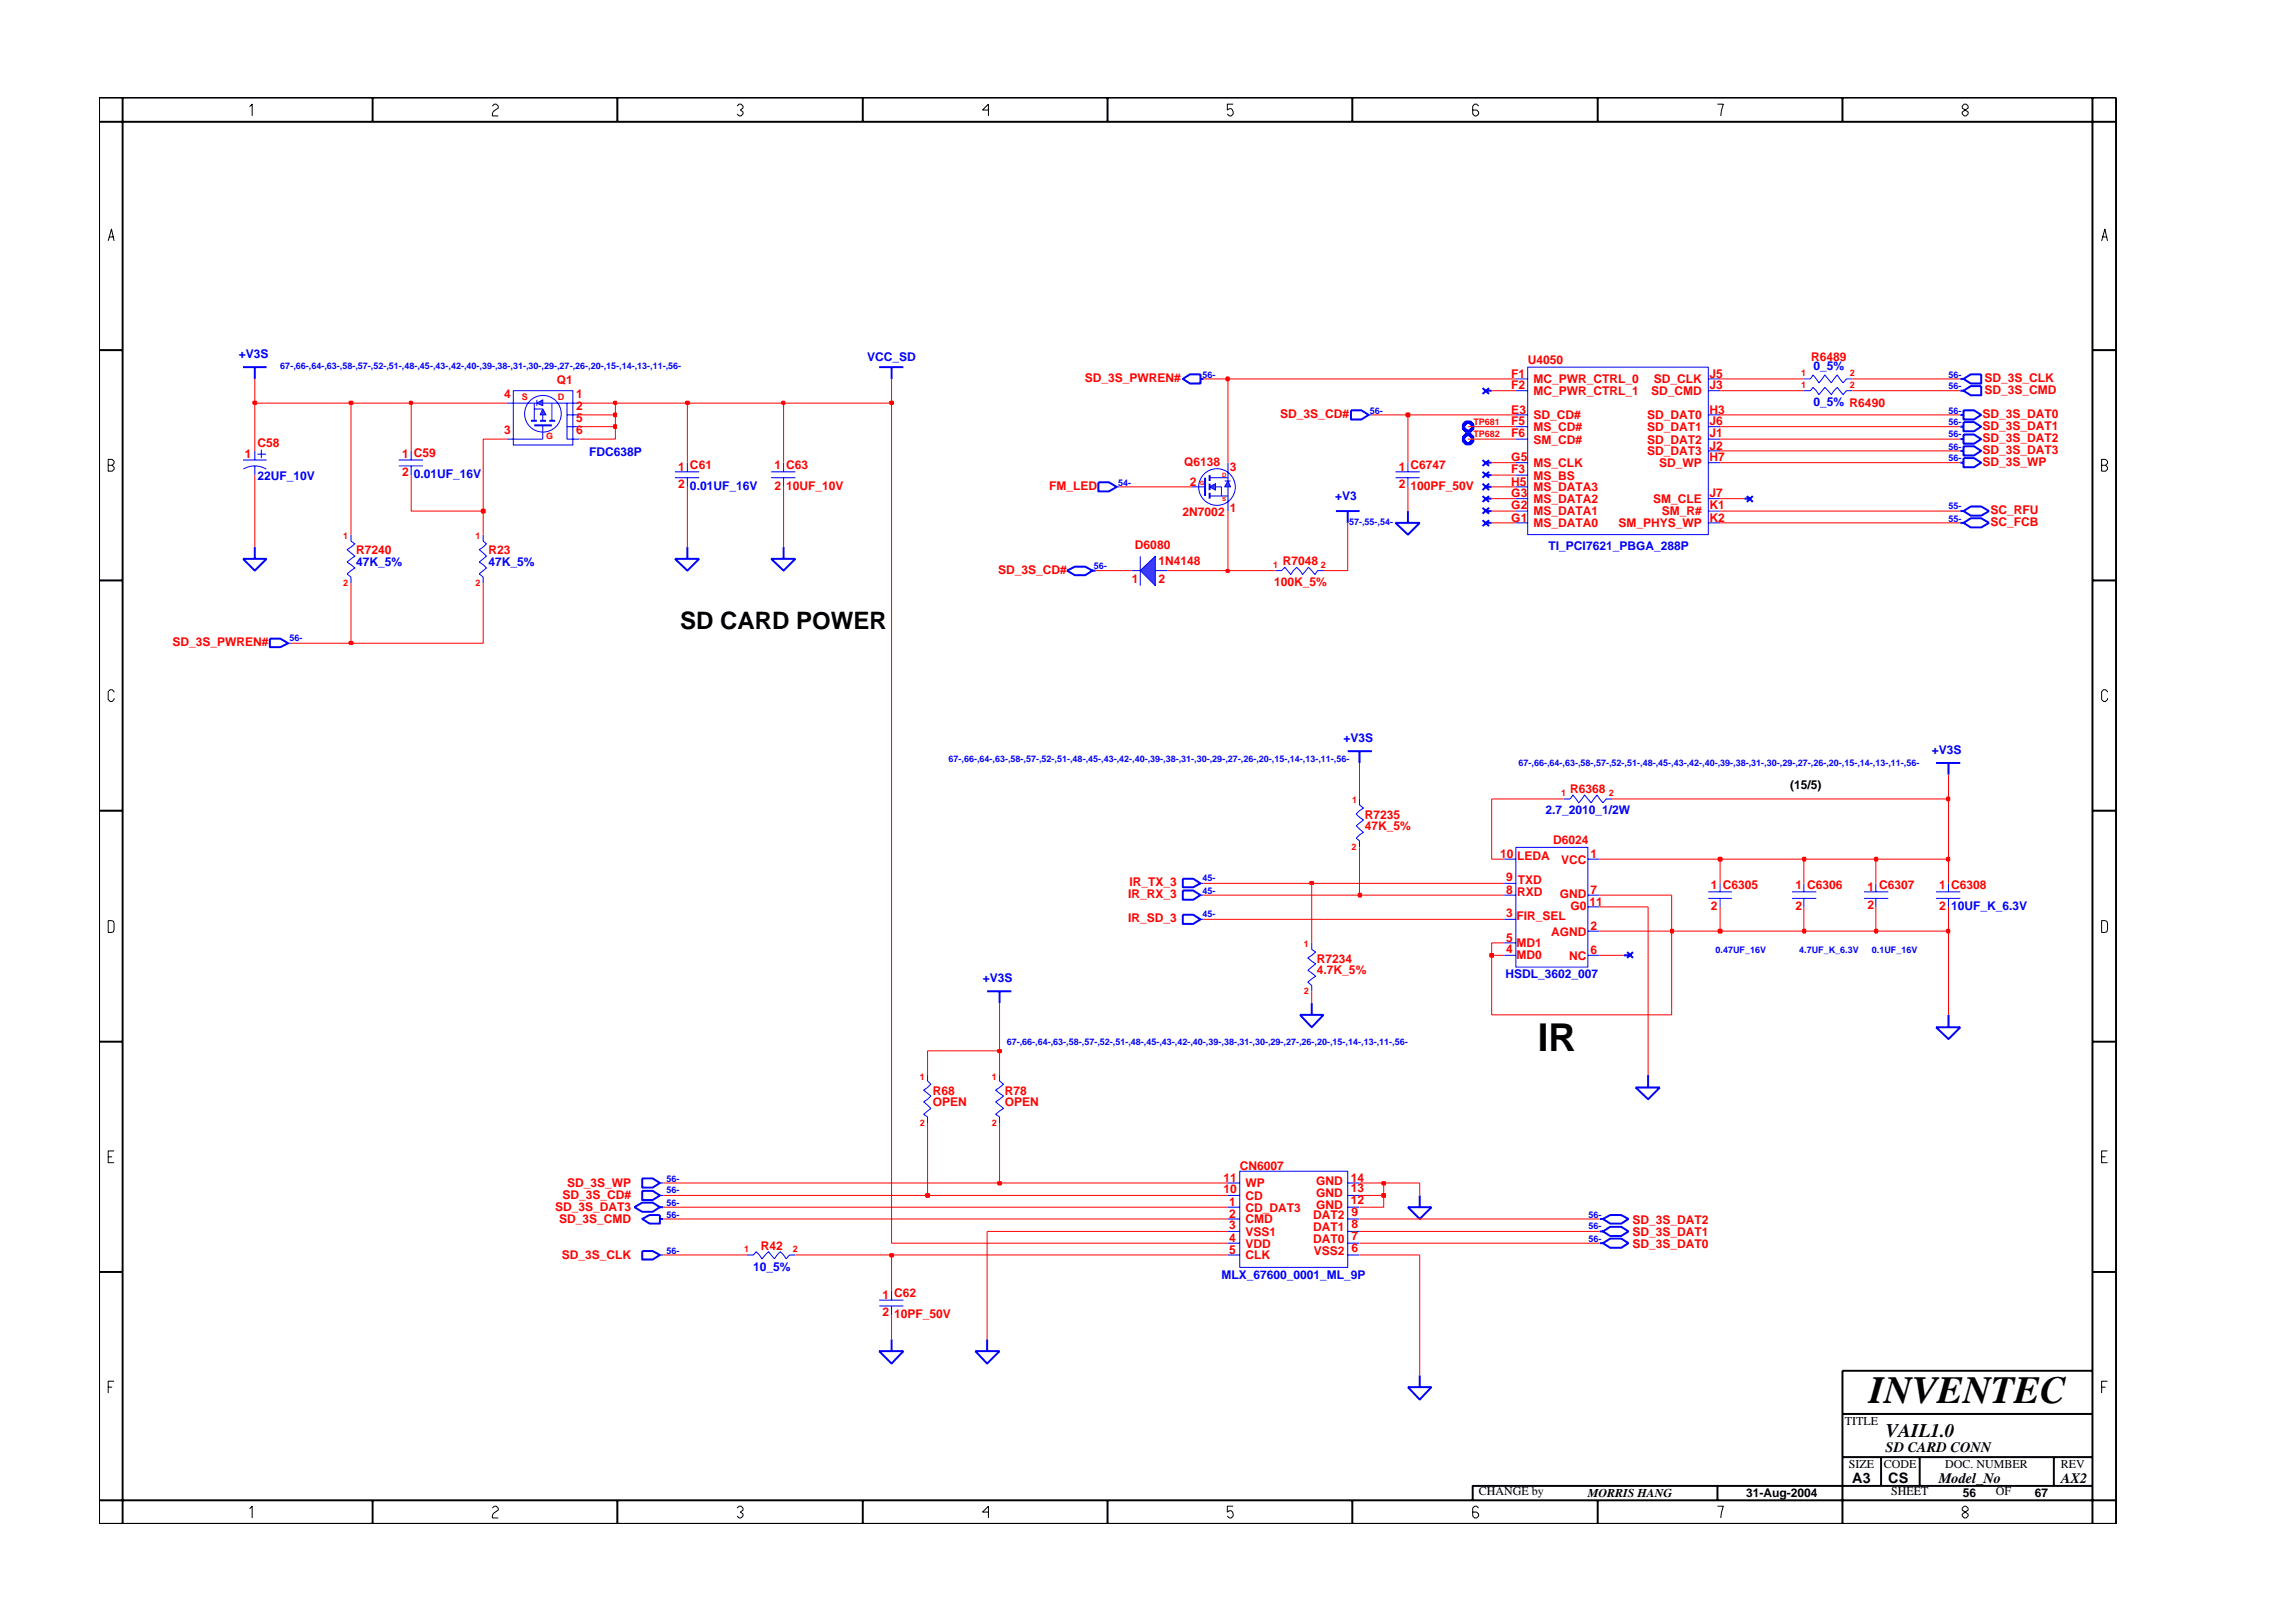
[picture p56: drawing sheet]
<svg xmlns="http://www.w3.org/2000/svg" width="297mm" height="210mm" viewBox="0 0 297 210" stroke-linecap="round" stroke-linejoin="round" font-family="sans-serif">
<defs><g id="words">
<g font-size="5">
<text x="199" y="136">IR</text>
<text x="241.8" y="181.6">INVENTEC</text>
</g>
<text font-size="3.1" x="88" y="81.3">SD CARD POWER</text>
<text font-size="2.5" x="244" y="185.9">VAIL1.0</text>
<g font-size="1.9">
<text x="239.6" y="191.9">A3</text>
<text x="244" y="187.9">SD CARD CONN</text>
<text x="244.3" y="192">CS</text>
<text x="250.8" y="191.9">Model_No</text>
<text x="266.6" y="191.9">AX2</text>
</g>
<g font-size="1.6" fill="#00f">
<text x="30.9" y="46.3">+V3S</text>
<text x="112.2" y="46.7">VCC_SD</text>
<text x="234.6" y="47.9">0_5%</text>
<text x="234.6" y="52.6">0_5% R6490</text>
<text x="76.2" y="59.1">FDC638P</text>
<text x="33.3" y="62.1">22UF_10V</text>
<text x="53.5" y="61.8">0.01UF_16V</text>
<text x="89.3" y="63.4">0.01UF_16V</text>
<text x="172.7" y="64.8">+V3</text>
<text x="200.3" y="71.1">TI_PCI7621_PBGA_288P</text>
<text x="46.1" y="73.3">47K_5%</text>
<text x="63.2" y="73.3">47K_5%</text>
<text x="173.8" y="96">+V3S</text>
<text x="249.9" y="97.5">+V3S</text>
<text x="199.9" y="105.3">2.7_2010_1/2W</text>
<text x="252.4" y="117.8">10UF_K_6.3V</text>
<text x="127.2" y="127.1">+V3S</text>
<text x="194.8" y="126.6">HSDL_3602_007</text>
<text x="97.4" y="164.4">10_5%</text>
<text x="158" y="165.5">MLX_67600_0001_ML_9P</text>
</g>
<g font-size="1.6" fill="#f00">
<text x="197.6" y="47.1">U4050</text>
<text x="234.3" y="46.7">R6489</text>
<text x="65.2" y="51.5">4</text>
<text x="72" y="49.8">Q1</text>
<text x="74.5" y="53.1">2</text>
<text x="74.5" y="51.5">1</text>
<text x="140.3" y="49.4">SD_3S_PWREN#</text>
<text x="195.5" y="48.9">F1</text>
<text x="195.5" y="50.4">F2</text>
<text x="195.5" y="53.5">E3</text>
<text x="198.4" y="49.6">MC_PWR_CTRL_0</text>
<text x="198.4" y="51.1">MC_PWR_CTRL_1</text>
<text x="213.6" y="51.1">SD_CMD</text>
<text x="213.9" y="49.6">SD_CLK</text>
<text x="221.2" y="48.9">J5</text>
<text x="221.2" y="50.4">J3</text>
<text x="221.2" y="53.5">H3</text>
<text x="256.7" y="49.4">SD_3S_CLK</text>
<text x="256.7" y="51">SD_3S_CMD</text>
<text x="31.7" y="59.3">1</text>
<text x="33.3" y="57.8">C58</text>
<text x="52" y="59.3">1 C59</text>
<text x="65.2" y="56.2">3</text>
<text x="74.5" y="54.7">5</text>
<text x="74.5" y="56.2">6</text>
<text x="165.6" y="54.1">SD_3S_CD#</text>
<text x="195.5" y="56.6">F6</text>
<text x="195.5" y="55">F5</text>
<text x="195.5" y="59.7">G5</text>
<text x="198.4" y="57.4">SM_CD#</text>
<text x="198.4" y="55.8">MS_CD#</text>
<text x="198.4" y="54.3">SD_CD#</text>
<text x="213.1" y="54.3">SD_DAT0</text>
<text x="213.1" y="55.8">SD_DAT1</text>
<text x="213.1" y="57.4">SD_DAT2</text>
<text x="213.1" y="58.9">SD_DAT3</text>
<text x="221.2" y="55">J6</text>
<text x="221.2" y="56.6">J1</text>
<text x="221.2" y="58.2">J2</text>
<text x="221.2" y="59.7">H7</text>
<text x="256.5" y="54.1">SD_3S_DAT0</text>
<text x="256.5" y="55.6">SD_3S_DAT1</text>
<text x="256.5" y="57.1">SD_3S_DAT2</text>
<text x="256.5" y="58.8">SD_3S_DAT3</text>
<text x="52" y="61.7">2</text>
<text x="87.7" y="60.9">1 C61</text>
<text x="87.7" y="63.2">2</text>
<text x="100.2" y="60.7">1 C63</text>
<text x="100.2" y="63.4">2</text>
<text x="101.7" y="63.4">10UF_10V</text>
<text x="135.7" y="63.4">FM_LED</text>
<text x="153.2" y="60.3">Q6138</text>
<text x="154" y="62.8">2</text>
<text x="159.1" y="61">3</text>
<text x="181" y="60.9">1 C6747</text>
<text x="181" y="63.2">2</text>
<text x="182.5" y="63.4">100PF_50V</text>
<text x="195.5" y="61.2">F3</text>
<text x="195.5" y="65.9">G2</text>
<text x="195.5" y="64.4">G3</text>
<text x="195.5" y="62.8">H5</text>
<text x="198.4" y="62.1">MS_BS</text>
<text x="198.4" y="60.4">MS_CLK</text>
<text x="198.4" y="65.1">MS_DATA2</text>
<text x="198.4" y="63.6">MS_DATA3</text>
<text x="213.9" y="65.1">SM_CLE</text>
<text x="214.6" y="60.4">SD_WP</text>
<text x="221.2" y="65.9">K1</text>
<text x="221.2" y="64.4">J7</text>
<text x="256.5" y="60.3">SD_3S_WP</text>
<text x="46.1" y="71.7">R7240</text>
<text x="63.2" y="71.7">R23</text>
<text x="146.8" y="71">D6080</text>
<text x="153" y="66.8">2N7002</text>
<text x="159.1" y="66.2">1</text>
<text x="195.5" y="67.5">G1</text>
<text x="198.4" y="68.2">MS_DATA0</text>
<text x="198.4" y="66.7">MS_DATA1</text>
<text x="209.4" y="68.2">SM_PHYS_WP</text>
<text x="215" y="66.7">SM_R#</text>
<text x="221.2" y="67.5">K2</text>
<text x="257.5" y="68.1">SC_FCB</text>
<text x="257.5" y="66.5">SC_RFU</text>
<text x="129.1" y="74.2">SD_3S_CD#</text>
<text x="146.4" y="75.5">1</text>
<text x="149.9" y="73.1">1N4148</text>
<text x="149.9" y="75.5">2</text>
<text x="164.8" y="75.9">100K_5%</text>
<text x="166" y="73.2">R7048</text>
<text x="22.3" y="83.6">SD_3S_PWREN#</text>
<text x="176.6" y="105.9">R7235</text>
<text x="176.6" y="107.5">47K_5%</text>
<text x="203.1" y="102.6">R6368</text>
<text x="194.1" y="111">10</text>
<text x="196.3" y="111.3">LEDA</text>
<text x="200.9" y="109.2">D6024</text>
<text x="202" y="111.8">VCC</text>
<text x="205.8" y="111">1</text>
<text x="146" y="116.2">IR_RX_3</text>
<text x="146" y="119.4">IR_SD_3</text>
<text x="146.1" y="114.7">IR_TX_3</text>
<text x="194.8" y="118.7">3</text>
<text x="194.8" y="115.7">8</text>
<text x="194.8" y="114.1">9</text>
<text x="196.2" y="119">FIR_SEL</text>
<text x="196.3" y="116">RXD</text>
<text x="196.4" y="114.5">TXD</text>
<text x="201.8" y="116.2">GND</text>
<text x="203.2" y="117.8">G0</text>
<text x="205.6" y="117.2">11</text>
<text x="205.8" y="115.7">7</text>
<text x="221.3" y="115.1">1 C6305</text>
<text x="221.3" y="117.8">2</text>
<text x="232.3" y="115.1">1 C6306</text>
<text x="232.3" y="117.8">2</text>
<text x="241.6" y="115.2">1 C6307</text>
<text x="241.6" y="117.6">2</text>
<text x="250.9" y="117.8">2</text>
<text x="250.9" y="115.1">1 C6308</text>
<text x="170.4" y="124.6">R7234</text>
<text x="194.8" y="123.4">4</text>
<text x="194.8" y="121.8">5</text>
<text x="196.2" y="124.1">MD0</text>
<text x="196.2" y="122.5">MD1</text>
<text x="200.7" y="121.1">AGND</text>
<text x="203" y="124.2">NC</text>
<text x="205.8" y="120.3">2</text>
<text x="205.8" y="123.5">6</text>
<text x="170.4" y="126.1">4.7K_5%</text>
<text x="120.7" y="141.7">R68</text>
<text x="120.7" y="143.2">OPEN</text>
<text x="130" y="143.2">OPEN</text>
<text x="130" y="141.7">R78</text>
<text x="72.8" y="155.1">SD_3S_CD#</text>
<text x="73.4" y="153.6">SD_3S_WP</text>
<text x="158.3" y="154.4">10</text>
<text x="158.3" y="152.9">11</text>
<text x="160.4" y="151.4">CN6007</text>
<text x="161.1" y="155.3">CD</text>
<text x="161.1" y="153.7">WP</text>
<text x="170.3" y="154.9">GND</text>
<text x="170.3" y="153.3">GND</text>
<text x="174.7" y="155.8">12</text>
<text x="174.7" y="154.2">13</text>
<text x="174.8" y="152.9">14</text>
<text x="71.8" y="156.7">SD_3S_DAT3</text>
<text x="72.3" y="158.2">SD_3S_CMD</text>
<text x="98.4" y="161.7">R42</text>
<text x="159" y="156.1">1</text>
<text x="159" y="157.6">2</text>
<text x="159" y="160.7">4</text>
<text x="159" y="159.1">3</text>
<text x="161.1" y="156.8">CD_DAT3</text>
<text x="161.1" y="158.3">CMD</text>
<text x="161.1" y="161.5">VDD</text>
<text x="161.1" y="159.9">VSS1</text>
<text x="169.9" y="160.9">DAT0</text>
<text x="169.9" y="159.3">DAT1</text>
<text x="169.9" y="157.8">DAT2</text>
<text x="170.3" y="156.4">GND</text>
<text x="174.8" y="160.5">7</text>
<text x="174.8" y="158.9">8</text>
<text x="174.8" y="157.4">9</text>
<text x="211.2" y="158.4">SD_3S_DAT2</text>
<text x="211.2" y="159.9">SD_3S_DAT1</text>
<text x="211.2" y="161.5">SD_3S_DAT0</text>
<text x="72.7" y="162.9">SD_3S_CLK</text>
<text x="159" y="162.2">5</text>
<text x="161.1" y="163">CLK</text>
<text x="170" y="162.5">VSS2</text>
<text x="174.8" y="162">6</text>
<text x="114.2" y="168.1">1 C62</text>
<text x="114.2" y="170.4">2</text>
<text x="115.7" y="170.6">10PF_50V</text>
</g>
<g font-size="1.6">
<text x="231.6" y="102.1">(15/5)</text>
<text x="238.7" y="184.4">TITLE</text>
<text x="239.2" y="190">SIZE</text>
<text x="243.7" y="190">CODE</text>
<text x="251.6" y="190">DOC. NUMBER</text>
<text x="266.6" y="190">REV</text>
<text x="191.3" y="193.5">CHANGE by</text>
<text x="205.4" y="193.7">MORRIS HANG</text>
<text x="225.9" y="193.7">31-Aug-2004</text>
<text x="244.7" y="193.5">SHEET</text>
<text x="253.9" y="193.7">56</text>
<text x="258.2" y="193.5">OF</text>
<text x="263.3" y="193.7">67</text>
</g>
<g font-size="1.2" fill="#00f">
<text x="36.3" y="47.7">67-,66-,64-,63-,58-,57-,52-,51-,48-,45-,43-,42-,40-,39-,38-,31-,30-,29-,27-,26-,20-,15-,14-,13-,11-,56-</text>
<text x="155.6" y="48.9">56-</text>
<text x="177.2" y="53.5">56-</text>
<text x="252.1" y="53.5">56-</text>
<text x="252.1" y="48.9">56-</text>
<text x="252.1" y="50.4">56-</text>
<text x="252.1" y="59.7">56-</text>
<text x="252.1" y="56.6">56-</text>
<text x="252.1" y="55">56-</text>
<text x="252.1" y="58.2">56-</text>
<text x="144.6" y="62.8">54-</text>
<text x="252.1" y="65.9">55-</text>
<text x="174.5" y="67.9">57-,55-,54-</text>
<text x="252.1" y="67.5">55-</text>
<text x="141.5" y="73.7">56-</text>
<text x="37.5" y="83">56-</text>
<text x="122.7" y="98.6">67-,66-,64-,63-,58-,57-,52-,51-,48-,45-,43-,42-,40-,39-,38-,31-,30-,29-,27-,26-,20-,15-,14-,13-,11-,56-</text>
<text x="196.5" y="99.2">67-,66-,64-,63-,58-,57-,52-,51-,48-,45-,43-,42-,40-,39-,38-,31-,30-,29-,27-,26-,20-,15-,14-,13-,11-,56-</text>
<text x="155.6" y="115.7">45-</text>
<text x="155.6" y="114.1">45-</text>
<text x="155.6" y="118.7">45-</text>
<text x="221.9" y="123.4">0.47UF_16V</text>
<text x="232.8" y="123.4">4.7UF_K_6.3V</text>
<text x="242.2" y="123.4">0.1UF_16V</text>
<text x="130.2" y="135.2">67-,66-,64-,63-,58-,57-,52-,51-,48-,45-,43-,42-,40-,39-,38-,31-,30-,29-,27-,26-,20-,15-,14-,13-,11-,56-</text>
<text x="86.2" y="154.4">56-</text>
<text x="86.2" y="152.9">56-</text>
<text x="86.2" y="156.1">56-</text>
<text x="86.2" y="157.6">56-</text>
<text x="205.5" y="160.7">56-</text>
<text x="205.5" y="159.1">56-</text>
<text x="205.5" y="157.6">56-</text>
<text x="86.2" y="162.2">56-</text>
</g>
<g font-size="1.2" fill="#f00">
<text x="67.5" y="51.8">S</text>
<text x="72.2" y="51.8">D</text>
<text x="233" y="48.7">1</text>
<text x="233" y="50.2">1</text>
<text x="239.3" y="48.6">2</text>
<text x="239.3" y="50.2">2</text>
<text x="70.6" y="56.8">G</text>
<text x="190.6" y="56.6">TP682</text>
<text x="190.6" y="55">TP681</text>
<text x="44.4" y="69.8">1</text>
<text x="61.5" y="69.8">1</text>
<text x="44.4" y="75.8">2</text>
<text x="61.5" y="75.8">2</text>
<text x="164.7" y="73.5">1</text>
<text x="170.9" y="73.5">2</text>
<text x="174.9" y="103.9">1</text>
<text x="202" y="103.1">1</text>
<text x="208.1" y="103.1">2</text>
<text x="174.9" y="110">2</text>
<text x="168.7" y="122.6">1</text>
<text x="168.7" y="128.6">2</text>
<text x="119" y="139.7">1</text>
<text x="128.3" y="139.7">1</text>
<text x="119" y="145.7">2</text>
<text x="128.3" y="145.7">2</text>
<text x="96.3" y="162.1">1</text>
<text x="102.6" y="162.1">2</text>
</g>
<g font-size=".8" fill="#f00">
<text x="155.2" y="62.8">G</text>
<text x="158.1" y="64.8">S</text>
<text x="158.1" y="61.7">D</text>
</g>
</g></defs>
<g fill="none" stroke="#00f" stroke-width=".25">
<path d="M31.4 47.5h3.1M33 47.5v1.5M69.1 55h2.3M253.6 56.8h.4M253.6 53.7h.4M254 56.2h1.4l.9 .6-.9 .6h-1.4zM254 53.1h1.4l.9 .6-.9 .6h-1.4zM172.8 66.1h3.1M174.4 66.1v1.6M191.8 67.3l.8 .8M192.2 67.7h.8M192.6 67.3l-.8 .8"/>
<path d="M153 115.2h1.4l.9 .6-.9 .6h-1.4zM153 113.7h1.4l.9 .6-.9 .5h-1.4zM82.1 156.2l1-.6h1.3l1 .6-1 .6h-1.3zM85.4 156.2h.4"/>
</g>
<g fill="none" stroke="#00f" stroke-width=".13">
<path d="M70.2 55v1.8M155.3 115.8h.4M155.3 114.3h.4M158.9 153.1h1.5M158.9 154.7h1.5M158.9 156.2h1.5M158.9 157.7h1.5M158.9 159.4h1.5M160.4 151.6h14v12.4h-14zM174.4 153.1h1.5M174.4 154.7h1.5M174.4 156.2h1.5"/>
<path d="M174.4 157.7h1.5M174.4 159.4h1.5M158.9 160.9h1.5M158.9 162.4h1.5M174.4 160.9h1.5M174.4 162.4h1.5"/>
</g>
<path d="M69.5 52.2l.7-.5v.8z" fill-rule="evenodd" fill="#3c3cc8" stroke="#00f" stroke-width=".13"/>
<path d="M69.5 51.7v.8" fill="none" stroke="#00f" stroke-width=".13"/>
<path d="M70.2 52.9l.4 .8h-.7z" fill-rule="evenodd" fill="#3c3cc8" stroke="#00f" stroke-width=".13"/>
<path d="M68.7 54.5h.8M69.9 54.5h.7M71.1 54.5h.7M83.1 154.1h1.3l1 .6-1 .6h-1.3zM207 157.7h.4M207.4 157.7l.9-.5h1.4l1 .5-1 .6h-1.4z" fill="none" stroke="#00f" stroke-width=".25"/>
<g fill="none" stroke="#00f" stroke-width=".13">
<path d="M65.6 52.2h3.9M65.6 56.8h4.6M66.4 50.6h7.7v7h-7.7zM69.1 52.2v2.3M69.1 52.9h1.1M70.2 52.2h4.8M70.2 53.7v.8M71.4 52.2v2.3M73.3 52.2v4.6h1.7M73.3 55.2h1.7M73.3 53.7h1.7M146.4 73.8h1.1"/>
<path d="M147.5 72v3.8M149.5 73.8h1.6M194.6 119h1.5M194.6 115.8h1.5M194.6 111.2h1.5M194.6 114.3h1.5M196.1 109.7h9.3v15.5h-9.3zM205.4 115.8h1.6M205.4 111.2h1.6M205.4 117.4h1.6M194.6 122h1.5M194.6 123.6h1.5"/>
<path d="M205.4 120.5h1.6M205.4 123.6h1.6M85.4 154.7h.4"/>
<circle cx="70.2" cy="53.5" r="2.37"/>
</g>
<path d="M189.7 56.2h.5l.3 .4v.5l-.3 .3h-.5l-.4-.3v-.5z" fill="none" stroke="#00f" stroke-width=".42"/>
<path d="M147.5 73.8l2-1.8v3.8z" fill-rule="evenodd" fill="#3c3cc8" stroke="#00f" stroke-width=".13"/>
<g fill="none" stroke="#00f" stroke-width=".25">
<path d="M113.7 47.5h3.2M115.3 47.5v1.5M153 49l1-.6h1.3v1.2h-1.3zM155.3 49h.4M253.6 49h.4M253.6 59.9h.4M253.6 55.2h.4M253.6 58.3h.4M254 49l1-.6h1.3v1.2h-1.3zM254 59.3h1.4l.9 .6-.9 .6h-1.4zM254 54.6h1.4l.9 .6-.9 .6h-1.4zM254 57.8h1.4l.9 .5-.9 .6h-1.4z"/>
<path d="M99.8 72.3h3.1l-1.5 1.5zM101.4 70.8v1.5M138 73.8l1.1-.5h1.3l.9 .5-.9 .6h-1.3zM141.3 73.8h.5M155.9 61.8v2.4M191.8 61.1l.8 .7M191.8 62.6l.8 .8M191.8 65.7l.8 .8M192.2 61.5h.8M192.2 63h.8M192.2 66.1h.8M192.6 61.1l-.8 .7"/>
<path d="M192.6 62.6l-.8 .8M192.6 65.7l-.8 .8M225.7 64.5h.7M226 64.2l.8 .8M226.8 64.2l-.8 .8M253.6 67.7h.4M254 67.7l1-.6h1.3l1 .6-1 .6h-1.3zM34.9 82.6h1.4l1 .6-1 .5h-1.4zM153 118.4h1.4l.9 .6-.9 .6h-1.4zM127.7 128.3h3.1M129.3 128.3v1.5M210.1 123.6h.7"/>
<path d="M210.5 123.2l.8 .8M211.3 123.2l-.8 .8M250.5 132.9h3.1l-1.5 1.6zM252.1 131.3v1.6M83.1 157.7l.9-.5h1.4v1.1h-1.4zM83.1 152.5h1.3l1 .6-1 .6h-1.3zM85.4 157.7h.4M182.1 156.2h3.1l-1.5 1.5zM183.7 154.7v1.5M207 159.4h.4M207.4 159.4l.9-.6h1.4l1 .6-1 .5h-1.4zM83.1 161.9h1.3l1 .5-1 .6h-1.3z"/>
<path d="M182.1 179.5h3.1l-1.5 1.6zM183.7 178v1.5M207 160.9h.4M207.4 160.9l.9-.6h1.4l1 .6-1 .6h-1.4z"/>
</g>
<g fill="none" stroke="#00f" stroke-width=".13">
<path d="M31.4 59.5h3.1M33 58.3v1.2M33.3 58.8h1.1M33.8 58.2v1.1M51.6 59.5h3.1M53.2 58.3v1.2M88.9 59.9v1.2M101.4 59.9v1.2M196.1 50.6h1.5M196.1 49h1.5M196.1 53.7h1.5M196.1 55.2h1.5"/>
<path d="M196.1 56.8h1.5M196.1 59.9h1.5M197.6 47.5h23.4v21.7h-23.4zM221 50.6h1.5M221 49h1.5M221 53.7h1.5M221 55.2h1.5M221 56.8h1.5M221 59.9h1.5M221 58.3h1.5M233.4 50.6h.8l.4-.5 .7 1 .8-1 .8 1 .8-1 .7 1 .5-.5h.7M233.4 49h.8l.4-.5 .7 1 .8-1 .8 1 .8-1 .7 1 .5-.5h.7"/>
<path d="M31.5 60.7a2.88 2.88 0 0 1 2.9 0M33 60.3v1.2M45.4 69.2v.8l.5 .4-1 .7 1 .9-1 .7 1 .8-1 .8 .5 .4v.8M51.6 60.3h3.1M53.2 60.3v1.2M87.3 61.1h3.2M87.3 61.8h3.2M88.9 61.8v1.2M99.8 61.1h3.1M99.8 61.8h3.1M101.4 61.8v1.2M154.1 63h1.8"/>
<path d="M165 73.8h.8l.4-.4 .8 1 .8-1 .7 1 .8-1 .8 1 .4-.6h.7M196.1 61.5h1.5M196.1 63h1.5M196.1 64.5h1.5M196.1 66.1h1.5M196.1 67.7h1.5M221 64.5h1.5M221 66.1h1.5M221 67.7h1.5M37.3 83.2h.3M155.3 119h.4M202.3 103.4h.8l.4-.5 .7 1 .8-1 .9 1 .7-1 .8 1 .4-.5h.8"/>
<path d="M221 115.4h3.1M221 116.3h3.1M222.5 114.3v1.1M222.5 116.3v1.1M231.8 115.4h3.2M231.8 116.3h3.2M233.4 114.3v1.1M233.4 116.3v1.1M241.2 115.4h3.1M241.2 116.3h3.1M242.7 114.3v1.1M242.7 116.3v1.1"/>
<path d="M250.5 115.4h3.1M250.5 116.3h3.1M252.1 114.3v1.1M252.1 116.3v1.1M120 139.1v.8l.4 .4-.9 .8 .9 .7-.9 .8 .9 .8-.9 .8 .5 .3v.9M129.3 139.1v.8l.5 .4-1 .8 1 .7-1 .8 1 .8-1 .8 .5 .3v.9M85.4 153.1h.4M85.4 162.4h.4M96.6 162.4h.9l.3-.4 .8 .9 .8-.9 .8 .9 .8-.9 .7 .9 .4-.5h.8M113.7 168.2h3.2M113.7 169h3.2M115.3 167.1v1.1"/>
<path d="M115.3 169v1.2"/>
</g>
<path d="M158.9 62.2l.3 .8h-.8z" fill-rule="evenodd" fill="#3c3cc8" stroke="#00f" stroke-width=".13"/>
<path d="M158.4 62.2h.8" fill="none" stroke="#00f" stroke-width=".13"/>
<path d="M156.5 63l.8-.4v.8z" fill-rule="evenodd" fill="#3c3cc8" stroke="#00f" stroke-width=".13"/>
<g fill="none" stroke="#00f" stroke-width=".25">
<path d="M174.8 53.1h1.3l1 .6-1 .6h-1.3zM191.8 50.2l.8 .8M191.8 59.5l.8 .8M192.2 50.6h.8M192.2 59.9h.8M192.6 50.2l-.8 .8M192.6 59.5l-.8 .8M253.6 50.6h.4M254 50.6l1-.6h1.3v1.2h-1.3zM31.4 72.3h3.1l-1.5 1.5zM33 70.8v1.5M87.3 72.3h3.2l-1.6 1.5z"/>
<path d="M88.9 70.8v1.5M142.1 62.4h1.4l1 .6-1 .6h-1.4zM156.5 61.5v.7M156.5 62.6v.8M156.5 63.8v.7M180.5 67.7h3.2l-1.6 1.5zM182.1 66.1v1.6M191.8 64.2l.8 .8M192.2 64.5h.8M192.6 64.2l-.8 .8M253.6 66.1h.4M254 66.1l1-.6h1.3l1 .6-1 .6h-1.3z"/>
<path d="M174.4 97.2h3.1M175.9 97.2v1.5M250.5 98.7h3.1M252.1 98.7v1.6M168.2 131.3h3l-1.5 1.6zM169.7 129.8v1.5M213.2 139.1v1.6M211.6 140.7h3.1l-1.5 1.6zM113.7 174.9h3.2l-1.6 1.6zM115.3 173.3v1.6M126.2 174.9h3.1l-1.6 1.6zM127.7 173.3v1.6"/>
</g>
<g fill="none" stroke="#00f" stroke-width=".13">
<path d="M158.9 59.9v2.3M177.1 53.7h.4M182.1 59.9v1.2M62.5 69.2v.8l.4 .4-.9 .7 .9 .9-.9 .7 .9 .8-.9 .8 .5 .4v.8M144.5 63h.3M156.5 64.2h2.4M156.5 61.8h2.4M157.3 63h.7v1.2M158.9 63v3.1M180.5 61.8h3.2M180.5 61.1h3.2M182.1 61.8v1.2"/>
<path d="M175.9 103.4v.8l.5 .4-.9 .7 .9 .8-.9 .8 .9 .8-.9 .8 .4 .3v.9M169.7 122v.9l.5 .3-1 .8 1 .7-1 .9 1 .7-1 .8 .5 .4v.8"/>
<circle cx="157.4" cy="63" r="2.37"/>
</g>
<path d="M189.7 54.6h.5l.3 .4v.5l-.3 .3h-.5l-.4-.3v-.5z" fill="none" stroke="#00f" stroke-width=".42"/>
<path d="M127.7 159.4v13.9M85.8 162.4h10.8M102.9 162.4h12.4v4.7M115.3 170.2v3.1M183.7 162.4v15.6" fill="none" stroke="#f00" stroke-width=".13"/>
<path d="M115.2 162.3h.3v.3h-.3z" fill-rule="evenodd" fill="#8e2323" stroke="#f00" stroke-width=".25"/>
<path d="M115.2 162.3h.3v.3h-.3z" fill="none" stroke="#f00" stroke-width=".25"/>
<path d="M115.3 52.2v108.7h43.6M85.8 157.7h73.1M85.8 156.2h73.1M85.8 154.7h34.2M127.7 159.4h31.2M175.9 159.4h31.1M175.9 157.7h31.1M179 154.7v1.5h-3.1M115.3 162.4h43.6M175.9 162.4h7.8M175.9 160.9h31.1" fill="none" stroke="#f00" stroke-width=".13"/>
<path d="M119.8 154.5h.4v.4h-.4z" fill-rule="evenodd" fill="#8e2323" stroke="#f00" stroke-width=".25"/>
<path d="M119.8 154.5h.4v.4h-.4z" fill="none" stroke="#f00" stroke-width=".25"/>
<path d="M120 145.4v9.3h38.9M175.9 154.7h3.1" fill="none" stroke="#f00" stroke-width=".13"/>
<path d="M178.8 154.5h.4v.4h-.4z" fill-rule="evenodd" fill="#8e2323" stroke="#f00" stroke-width=".25"/>
<path d="M178.8 154.5h.4v.4h-.4z" fill="none" stroke="#f00" stroke-width=".25"/>
<path d="M85.8 153.1h43.5M179 153.1v1.6M183.7 153.1v1.6" fill="none" stroke="#f00" stroke-width=".13"/>
<path d="M129.1 153h.4v.3h-.4z" fill-rule="evenodd" fill="#8e2323" stroke="#f00" stroke-width=".25"/>
<path d="M129.1 153h.4v.3h-.4z" fill="none" stroke="#f00" stroke-width=".25"/>
<path d="M129.3 145.4v7.7h29.6M175.9 153.1h3.1" fill="none" stroke="#f00" stroke-width=".13"/>
<path d="M178.8 153h.4v.3h-.4z" fill-rule="evenodd" fill="#8e2323" stroke="#f00" stroke-width=".25"/>
<path d="M178.8 153h.4v.3h-.4z" fill="none" stroke="#f00" stroke-width=".25"/>
<path d="M213.2 117.4v21.7M120 139.1v-3.1h9.3v3.1M179 153.1h4.7" fill="none" stroke="#f00" stroke-width=".13"/>
<path d="M129.1 135.9h.4v.3h-.4z" fill-rule="evenodd" fill="#8e2323" stroke="#f00" stroke-width=".25"/>
<path d="M129.1 135.9h.4v.3h-.4z" fill="none" stroke="#f00" stroke-width=".25"/>
<path d="M129.3 129.8v6.2M169.7 128.3v1.5M216.3 120.5v10.8h-23.3v-7.7M252.1 120.5v10.8" fill="none" stroke="#f00" stroke-width=".13"/>
<path d="M192.8 123.5h.4v.3h-.4z" fill-rule="evenodd" fill="#8e2323" stroke="#f00" stroke-width=".25"/>
<path d="M192.8 123.5h.4v.3h-.4z" fill="none" stroke="#f00" stroke-width=".25"/>
<path d="M169.7 114.3v7.7M194.6 122h-1.6v1.6h1.6M207 123.6h3.1M207 120.5h9.3" fill="none" stroke="#f00" stroke-width=".13"/>
<path d="M216.2 120.3h.2v.4h-.2z" fill-rule="evenodd" fill="#8e2323" stroke="#f00" stroke-width=".25"/>
<path d="M216.2 120.3h.2v.4h-.2z" fill="none" stroke="#f00" stroke-width=".25"/>
<path d="M216.3 115.8v4.7h6.2" fill="none" stroke="#f00" stroke-width=".13"/>
<path d="M222.4 120.3h.3v.4h-.3z" fill-rule="evenodd" fill="#8e2323" stroke="#f00" stroke-width=".25"/>
<path d="M222.4 120.3h.3v.4h-.3z" fill="none" stroke="#f00" stroke-width=".25"/>
<path d="M222.5 117.4v3.1h10.9" fill="none" stroke="#f00" stroke-width=".13"/>
<path d="M233.3 120.3h.2v.4h-.2z" fill-rule="evenodd" fill="#8e2323" stroke="#f00" stroke-width=".25"/>
<path d="M233.3 120.3h.2v.4h-.2z" fill="none" stroke="#f00" stroke-width=".25"/>
<path d="M233.4 117.4v3.1h9.3" fill="none" stroke="#f00" stroke-width=".13"/>
<path d="M242.6 120.3h.3v.4h-.3z" fill-rule="evenodd" fill="#8e2323" stroke="#f00" stroke-width=".25"/>
<path d="M242.6 120.3h.3v.4h-.3z" fill="none" stroke="#f00" stroke-width=".25"/>
<path d="M242.7 117.4v3.1h9.4" fill="none" stroke="#f00" stroke-width=".13"/>
<path d="M251.9 120.3h.3v.4h-.3z" fill-rule="evenodd" fill="#8e2323" stroke="#f00" stroke-width=".25"/>
<path d="M251.9 120.3h.3v.4h-.3z" fill="none" stroke="#f00" stroke-width=".25"/>
<path d="M155.7 119h38.9M155.7 115.8h20.2M207 117.4h6.2M252.1 117.4v3.1" fill="none" stroke="#f00" stroke-width=".13"/>
<path d="M175.8 115.7h.3v.3h-.3z" fill-rule="evenodd" fill="#8e2323" stroke="#f00" stroke-width=".25"/>
<path d="M175.8 115.7h.3v.3h-.3z" fill="none" stroke="#f00" stroke-width=".25"/>
<path d="M155.7 114.3h14M175.9 109.7v6.1h18.7M207 115.8h9.3" fill="none" stroke="#f00" stroke-width=".13"/>
<path d="M169.5 114.1h.4v.3h-.4z" fill-rule="evenodd" fill="#8e2323" stroke="#f00" stroke-width=".25"/>
<path d="M169.5 114.1h.4v.3h-.4z" fill="none" stroke="#f00" stroke-width=".25"/>
<path d="M169.7 114.3h24.9M193 103.4v7.8h1.6M207 111.2h15.5v3.1M233.4 111.2v3.1M242.7 111.2v3.1M252.1 111.2v3.1" fill="none" stroke="#f00" stroke-width=".13"/>
<path d="M222.4 111h.3v.4h-.3z" fill-rule="evenodd" fill="#8e2323" stroke="#f00" stroke-width=".25"/>
<path d="M222.4 111h.3v.4h-.3z" fill="none" stroke="#f00" stroke-width=".25"/>
<path d="M222.5 111.2h10.9" fill="none" stroke="#f00" stroke-width=".13"/>
<path d="M233.3 111h.2v.4h-.2z" fill-rule="evenodd" fill="#8e2323" stroke="#f00" stroke-width=".25"/>
<path d="M233.3 111h.2v.4h-.2z" fill="none" stroke="#f00" stroke-width=".25"/>
<path d="M233.4 111.2h9.3" fill="none" stroke="#f00" stroke-width=".13"/>
<path d="M242.6 111v.4h.3v-.4z" fill-rule="evenodd" fill="#8e2323" stroke="#f00" stroke-width=".25"/>
<path d="M242.6 111h.3v.4h-.3z" fill="none" stroke="#f00" stroke-width=".25"/>
<path d="M242.7 111.2h9.4" fill="none" stroke="#f00" stroke-width=".13"/>
<path d="M251.9 111v.4h.3v-.4z" fill-rule="evenodd" fill="#8e2323" stroke="#f00" stroke-width=".25"/>
<path d="M251.9 111h.3v.4h-.3z" fill="none" stroke="#f00" stroke-width=".25"/>
<path d="M175.9 98.7v4.7M193 103.4h9.3M208.6 103.4h43.5v7.8" fill="none" stroke="#f00" stroke-width=".13"/>
<path d="M251.9 103.2h.3v.4h-.3z" fill-rule="evenodd" fill="#8e2323" stroke="#f00" stroke-width=".25"/>
<path d="M251.9 103.2h.3v.4h-.3z" fill="none" stroke="#f00" stroke-width=".25"/>
<path d="M37.6 83.2h7.8M252.1 100.3v3.1" fill="none" stroke="#f00" stroke-width=".13"/>
<path d="M45.2 83.1h.4v.2h-.4z" fill-rule="evenodd" fill="#8e2323" stroke="#f00" stroke-width=".25"/>
<path d="M45.2 83.1h.4v.2h-.4z" fill="none" stroke="#f00" stroke-width=".25"/>
<path d="M45.4 75.5v7.7h17.1v-7.7M141.8 73.8h4.6M151.1 73.8h7.8" fill="none" stroke="#f00" stroke-width=".13"/>
<path d="M158.7 73.8h.2v.2h-.2z" fill-rule="evenodd" fill="#8e2323" stroke="#f00" stroke-width=".25"/>
<path d="M158.7 73.8h.2v.2h-.2z" fill="none" stroke="#f00" stroke-width=".25"/>
<path d="M45.4 52.2v17M33 61.5v9.3M53.2 61.5v4.6h9.3v3.1M88.9 63v7.8M101.4 63v7.8M158.9 66.1v7.7h6.1M174.4 67.7v6.1h-3.2M193 67.7h3.1M222.5 67.7h31.1" fill="none" stroke="#f00" stroke-width=".13"/>
<path d="M62.3 66h.4v.3h-.4z" fill-rule="evenodd" fill="#8e2323" stroke="#f00" stroke-width=".25"/>
<path d="M62.3 66h.4v.3h-.4z" fill="none" stroke="#f00" stroke-width=".25"/>
<g fill="none" stroke="#f00" stroke-width=".13">
<path d="M33 52.2v6.1M53.2 52.2v6.1M65.6 56.8h-3.1v9.3M75 55.2h4.6v1.6h-4.6M88.9 52.2v7.7M101.4 52.2v7.7M158.9 49v10.9M182.1 53.7v6.2M189.9 56.8h6.2M193 59.9h3.1M222.5 59.9h31.1M222.5 58.3h31.1"/>
<path d="M222.5 56.8h31.1M144.8 63h9.3M182.1 63v3.1M193 66.1h3.1M193 64.5h3.1M193 63h3.1M193 61.5h3.1M222.5 66.1h31.1M222.5 64.5h3.2"/>
</g>
<path d="M79.4 55h.3v.4h-.3z" fill-rule="evenodd" fill="#8e2323" stroke="#f00" stroke-width=".25"/>
<path d="M79.4 55h.3v.4h-.3z" fill="none" stroke="#f00" stroke-width=".25"/>
<path d="M75 53.7h4.6v1.5M189.9 55.2h6.2M222.5 55.2h31.1" fill="none" stroke="#f00" stroke-width=".13"/>
<path d="M79.4 53.5h.3v.4h-.3z" fill-rule="evenodd" fill="#8e2323" stroke="#f00" stroke-width=".25"/>
<path d="M79.4 53.5h.3v.4h-.3z" fill="none" stroke="#f00" stroke-width=".25"/>
<path d="M79.6 52.2v1.5M177.5 53.7h4.6" fill="none" stroke="#f00" stroke-width=".13"/>
<path d="M182 53.5h.3v.4h-.3z" fill-rule="evenodd" fill="#8e2323" stroke="#f00" stroke-width=".25"/>
<path d="M182 53.5h.3v.4h-.3z" fill="none" stroke="#f00" stroke-width=".25"/>
<path d="M182.1 53.7h14M222.5 53.7h31.1" fill="none" stroke="#f00" stroke-width=".13"/>
<path d="M32.8 52h.3v.3h-.3z" fill-rule="evenodd" fill="#8e2323" stroke="#f00" stroke-width=".25"/>
<path d="M32.8 52h.3v.3h-.3z" fill="none" stroke="#f00" stroke-width=".25"/>
<path d="M33 49v3.2h12.4" fill="none" stroke="#f00" stroke-width=".13"/>
<path d="M45.2 52h.4v.3h-.4z" fill-rule="evenodd" fill="#8e2323" stroke="#f00" stroke-width=".25"/>
<path d="M45.2 52h.4v.3h-.4z" fill="none" stroke="#f00" stroke-width=".25"/>
<path d="M45.4 52.2h7.8" fill="none" stroke="#f00" stroke-width=".13"/>
<path d="M53 52h.3v.3h-.3z" fill-rule="evenodd" fill="#8e2323" stroke="#f00" stroke-width=".25"/>
<path d="M53 52h.3v.3h-.3z" fill="none" stroke="#f00" stroke-width=".25"/>
<path d="M53.2 52.2h12.4M75 52.2h4.6" fill="none" stroke="#f00" stroke-width=".13"/>
<path d="M79.4 52h.3v.3h-.3z" fill-rule="evenodd" fill="#8e2323" stroke="#f00" stroke-width=".25"/>
<path d="M79.4 52h.3v.3h-.3z" fill="none" stroke="#f00" stroke-width=".25"/>
<path d="M79.6 52.2h9.3" fill="none" stroke="#f00" stroke-width=".13"/>
<path d="M88.8 52h.3v.3h-.3z" fill-rule="evenodd" fill="#8e2323" stroke="#f00" stroke-width=".25"/>
<path d="M88.8 52h.3v.3h-.3z" fill="none" stroke="#f00" stroke-width=".25"/>
<path d="M88.9 52.2h12.5" fill="none" stroke="#f00" stroke-width=".13"/>
<path d="M101.2 52h.3v.3h-.3z" fill-rule="evenodd" fill="#8e2323" stroke="#f00" stroke-width=".25"/>
<path d="M101.2 52h.3v.3h-.3z" fill="none" stroke="#f00" stroke-width=".25"/>
<path d="M101.4 52.2h13.9" fill="none" stroke="#f00" stroke-width=".13"/>
<path d="M115.2 52h.3v.3h-.3z" fill-rule="evenodd" fill="#8e2323" stroke="#f00" stroke-width=".25"/>
<path d="M115.2 52h.3v.3h-.3z" fill="none" stroke="#f00" stroke-width=".25"/>
<path d="M115.3 49v3.2M155.7 49h3.2M193 50.6h3.1M222.5 50.6h10.9M239.6 50.6h14" fill="none" stroke="#f00" stroke-width=".13"/>
<path d="M158.7 48.9h.2v.3h-.2z" fill-rule="evenodd" fill="#8e2323" stroke="#f00" stroke-width=".25"/>
<path d="M158.7 48.9h.2v.3h-.2z" fill="none" stroke="#f00" stroke-width=".25"/>
<path d="M158.9 49h37.2M222.5 49h10.9M239.6 49h14" fill="none" stroke="#f00" stroke-width=".13"/>
<g fill="none" stroke="#000" stroke-width=".25">
<path d="M12.8 12.6h261v184.6h-261zM12.8 15.8h261M15.9 12.6v184.6M48.2 12.6v3.2M79.9 12.6v3.2M111.6 12.6v3.2M143.3 12.6v3.2M174.9 12.6v3.2M206.7 12.6v3.2M238.4 12.6v3.2M270.7 12.6v184.6M12.8 45.3h3.1"/>
<path d="M270.7 45.3h3.1M12.8 75.1h3.1M270.7 75.1h3.1M12.8 104.9h3.1M270.7 104.9h3.1M12.8 134.8h3.1M270.7 134.8h3.1M12.8 164.6h3.1M270.7 164.6h3.1M270.7 177.4h-32.3v19.8M12.8 194.2h261M48.2 194.2v3"/>
<path d="M79.9 194.2v3M111.6 194.2v3M143.3 194.2v3M174.9 194.2v3M206.7 194.2v3M222.2 192.3v1.9M238.4 183h32.3M238.4 188.6h32.3M243.4 188.6v3.7M248.4 188.6v3.7M265.7 188.6v3.7M270.7 192.3h-80.2v1.9"/>
</g>
<g fill="none" stroke="#000" stroke-width=".13">
<path d="M32.3 13.8l.3-.3v1.5M63.7 13.7l.3-.2h.2l.3 .2v.3l-.5 .3-.3 .4v.3h.8M95.4 13.7l.2-.2h.3l.2 .2v.3l-.3 .2 .3 .3v.2l-.2 .3h-.3l-.2-.3M127.9 14.2h-.8l.8-.7v1.5M159.5 13.5h-.7v.7l.2-.1a.5 .5 0 0 1 .5 .6l-.2 .3h-.3l-.2-.3M191.3 13.7l-.3-.2h-.2l-.3 .2v1l.3 .3h.2l.3-.3v-.2l-.3-.3h-.5M222.2 13.5h.8l-.4 1.5M253.9 13.7l.2-.2h.3l.2 .2v.3l-.7 .5v.2l.2 .3h.3l.2-.3v-.2l-.7-.5zM14 31.2l.4-1.6 .4 1.6M14.1 30.7h.6M271.9 31.2l.4-1.6 .4 1.6M272 30.7h.6"/>
<path d="M14 59.5h.5l.3 .2v.3l-.3 .2 .3 .3v.2l-.3 .3h-.5zM14 60.2h.5M271.9 60.2h.5l.3-.2v-.3l-.3-.2h-.5v1.5h.5l.3-.3v-.2l-.3-.3M14.8 89.6l-.3-.3h-.2l-.3 .2v1l.3 .3h.2l.3-.3v-.1M272.7 89.6l-.3-.3h-.3l-.2 .2v1l.2 .3h.3l.3-.3v-.1M14 119.1l.7 .1 .1 .3-.1 1.1-.7 .1zM271.9 119.1l.7 .1 .1 .3-.1 1.1-.7 .1zM14 149.7h.5M14.8 148.9h-.8v1.6h.8M271.9 149.7h.5M272.7 148.9h-.8v1.6h.8M14 179.5h.5"/>
<path d="M14.8 178.7h-.8v1.6M271.9 179.5h.5M272.7 178.7h-.8v1.6M32.3 195.3l.3-.4v1.5M63.7 195.2l.3-.3h.2l.3 .3v.2l-.7 .5-.1 .3v.2h.8M95.4 195.2l.2-.3h.3l.2 .3v.2l-.3 .3 .3 .2v.3l-.2 .2h-.3l-.2-.2M127.9 195.7h-.8l.8-.8v1.5M159.5 194.9h-.7v.8l.2-.2a.5 .5 0 0 1 .5 .7l-.2 .2h-.3l-.2-.2M191.3 195.2l-.3-.3h-.2l-.3 .3v1l.3 .2h.2l.3-.2v-.3l-.3-.2h-.5M222.2 194.9h.8l-.4 1.5M254.1 194.9l-.2 .3v.2l.7 .5v.3l-.2 .2h-.3l-.2-.2v-.3l.7-.5v-.2l-.2-.3z"/>
</g>
<use href="#words"/>
</svg>
